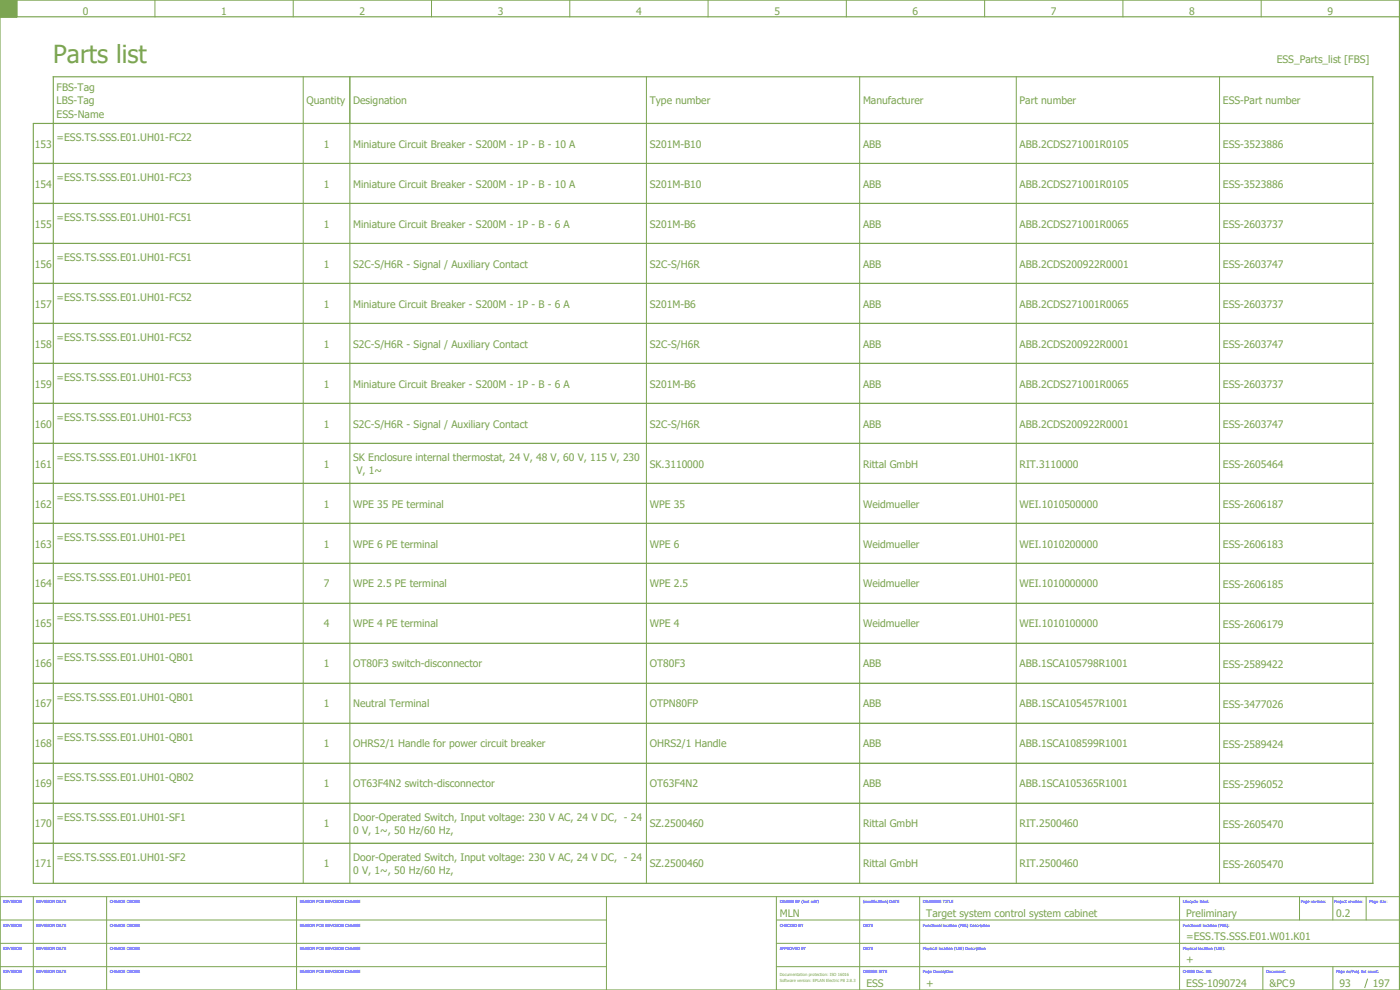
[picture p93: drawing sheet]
<svg xmlns="http://www.w3.org/2000/svg" width="420mm" height="297mm" viewBox="0 0 420 297" stroke-linecap="round" stroke-linejoin="round" font-family="sans-serif">
<defs><g id="words">
<text font-size="7.5" fill="#7ca552" x="16" y="19">Parts list</text>
<g font-size="3.1" fill="#7ca552">
<text x="24.9" y="4.4">0</text>
<text x="66.4" y="4.4">1</text>
<text x="107.9" y="4.4">2</text>
<text x="149.4" y="4.4">3</text>
<text x="190.9" y="4.4">4</text>
<text x="232.4" y="4.4">5</text>
<text x="273.9" y="4.4">6</text>
<text x="315.4" y="4.4">7</text>
<text x="356.9" y="4.4">8</text>
<text x="398.4" y="4.4">9</text>
<text x="383.2" y="19">ESS_Parts_list [FBS]</text>
<text x="17" y="27.3">FBS-Tag</text>
<text x="17" y="35.3">ESS-Name</text>
<text x="17" y="31.3">LBS-Tag</text>
<text x="92" y="31.3">Quantity</text>
<text x="106" y="31.3">Designation</text>
<text x="195" y="31.3">Type number</text>
<text x="259" y="31.3">Manufacturer</text>
<text x="306" y="31.3">Part number</text>
<text x="367" y="31.3">ESS-Part number</text>
<text x="10.5" y="44.3">153</text>
<text x="17" y="42.3">=ESS.TS.SSS.E01.UH01-FC22</text>
<text x="97.2" y="44.3">1</text>
<text x="106" y="44.3">Miniature Circuit Breaker - S200M - 1P - B - 10 A</text>
<text x="195" y="44.3">S201M-B10</text>
<text x="259" y="44.3">ABB</text>
<text x="306" y="44.3">ABB.2CDS271001R0105</text>
<text x="367" y="44.4">ESS-3523886</text>
<text x="10.5" y="56.3">154</text>
<text x="17" y="54.3">=ESS.TS.SSS.E01.UH01-FC23</text>
<text x="97.2" y="56.3">1</text>
<text x="106" y="56.3">Miniature Circuit Breaker - S200M - 1P - B - 10 A</text>
<text x="195" y="56.3">S201M-B10</text>
<text x="259" y="56.3">ABB</text>
<text x="306" y="56.3">ABB.2CDS271001R0105</text>
<text x="367" y="56.4">ESS-3523886</text>
<text x="10.5" y="68.3">155</text>
<text x="17" y="66.3">=ESS.TS.SSS.E01.UH01-FC51</text>
<text x="97.2" y="68.3">1</text>
<text x="106" y="68.3">Miniature Circuit Breaker - S200M - 1P - B - 6 A</text>
<text x="195" y="68.3">S201M-B6</text>
<text x="259" y="68.3">ABB</text>
<text x="306" y="68.3">ABB.2CDS271001R0065</text>
<text x="367" y="68.4">ESS-2603737</text>
<text x="10.5" y="80.3">156</text>
<text x="17" y="78.3">=ESS.TS.SSS.E01.UH01-FC51</text>
<text x="97.2" y="80.3">1</text>
<text x="106" y="80.3">S2C-S/H6R - Signal / Auxiliary Contact</text>
<text x="195" y="80.3">S2C-S/H6R</text>
<text x="259" y="80.3">ABB</text>
<text x="306" y="80.3">ABB.2CDS200922R0001</text>
<text x="367" y="80.4">ESS-2603747</text>
<text x="10.5" y="92.3">157</text>
<text x="17" y="90.3">=ESS.TS.SSS.E01.UH01-FC52</text>
<text x="97.2" y="92.3">1</text>
<text x="106" y="92.3">Miniature Circuit Breaker - S200M - 1P - B - 6 A</text>
<text x="195" y="92.3">S201M-B6</text>
<text x="259" y="92.3">ABB</text>
<text x="306" y="92.3">ABB.2CDS271001R0065</text>
<text x="367" y="92.4">ESS-2603737</text>
<text x="10.5" y="104.3">158</text>
<text x="17" y="102.3">=ESS.TS.SSS.E01.UH01-FC52</text>
<text x="97.2" y="104.3">1</text>
<text x="106" y="104.3">S2C-S/H6R - Signal / Auxiliary Contact</text>
<text x="195" y="104.3">S2C-S/H6R</text>
<text x="259" y="104.3">ABB</text>
<text x="306" y="104.3">ABB.2CDS200922R0001</text>
<text x="367" y="104.4">ESS-2603747</text>
<text x="10.5" y="116.3">159</text>
<text x="17" y="114.3">=ESS.TS.SSS.E01.UH01-FC53</text>
<text x="97.2" y="116.3">1</text>
<text x="106" y="116.3">Miniature Circuit Breaker - S200M - 1P - B - 6 A</text>
<text x="195" y="116.3">S201M-B6</text>
<text x="259" y="116.3">ABB</text>
<text x="306" y="116.3">ABB.2CDS271001R0065</text>
<text x="367" y="116.4">ESS-2603737</text>
<text x="10.5" y="128.3">160</text>
<text x="17" y="126.3">=ESS.TS.SSS.E01.UH01-FC53</text>
<text x="97.2" y="128.3">1</text>
<text x="106" y="128.3">S2C-S/H6R - Signal / Auxiliary Contact</text>
<text x="195" y="128.3">S2C-S/H6R</text>
<text x="259" y="128.3">ABB</text>
<text x="306" y="128.3">ABB.2CDS200922R0001</text>
<text x="367" y="128.4">ESS-2603747</text>
<text x="10.5" y="140.3">161</text>
<text x="17" y="138.3">=ESS.TS.SSS.E01.UH01-1KF01</text>
<text x="97.2" y="140.3">1</text>
<text x="106" y="138.4">SK Enclosure internal thermostat, 24 V, 48 V, 60 V, 115 V, 230</text>
<text x="107" y="142.1">V, 1~</text>
<text x="195" y="140.3">SK.3110000</text>
<text x="259" y="140.3">Rittal GmbH</text>
<text x="306" y="140.3">RIT.3110000</text>
<text x="367" y="140.4">ESS-2605464</text>
<text x="10.5" y="152.3">162</text>
<text x="17" y="150.3">=ESS.TS.SSS.E01.UH01-PE1</text>
<text x="97.2" y="152.3">1</text>
<text x="106" y="152.3">WPE 35 PE terminal</text>
<text x="195" y="152.3">WPE 35</text>
<text x="259" y="152.3">Weidmueller</text>
<text x="306" y="152.3">WEI.1010500000</text>
<text x="367" y="152.4">ESS-2606187</text>
<text x="10.5" y="164.3">163</text>
<text x="17" y="162.3">=ESS.TS.SSS.E01.UH01-PE1</text>
<text x="97.2" y="164.3">1</text>
<text x="106" y="164.3">WPE 6 PE terminal</text>
<text x="195" y="164.3">WPE 6</text>
<text x="259" y="164.3">Weidmueller</text>
<text x="306" y="164.3">WEI.1010200000</text>
<text x="367" y="164.4">ESS-2606183</text>
<text x="10.5" y="176.3">164</text>
<text x="17" y="174.3">=ESS.TS.SSS.E01.UH01-PE01</text>
<text x="97.2" y="176.3">7</text>
<text x="106" y="176.3">WPE 2.5 PE terminal</text>
<text x="195" y="176.3">WPE 2.5</text>
<text x="259" y="176.3">Weidmueller</text>
<text x="306" y="176.3">WEI.1010000000</text>
<text x="367" y="176.4">ESS-2606185</text>
<text x="10.5" y="188.3">165</text>
<text x="17" y="186.3">=ESS.TS.SSS.E01.UH01-PE51</text>
<text x="97.2" y="188.3">4</text>
<text x="106" y="188.3">WPE 4 PE terminal</text>
<text x="195" y="188.3">WPE 4</text>
<text x="259" y="188.3">Weidmueller</text>
<text x="306" y="188.3">WEI.1010100000</text>
<text x="367" y="188.4">ESS-2606179</text>
<text x="10.5" y="200.3">166</text>
<text x="17" y="198.3">=ESS.TS.SSS.E01.UH01-QB01</text>
<text x="97.2" y="200.3">1</text>
<text x="106" y="200.3">OT80F3 switch-disconnector</text>
<text x="195" y="200.3">OT80F3</text>
<text x="259" y="200.3">ABB</text>
<text x="306" y="200.3">ABB.1SCA105798R1001</text>
<text x="367" y="200.4">ESS-2589422</text>
<text x="10.5" y="212.3">167</text>
<text x="17" y="210.3">=ESS.TS.SSS.E01.UH01-QB01</text>
<text x="97.2" y="212.3">1</text>
<text x="106" y="212.3">Neutral Terminal</text>
<text x="195" y="212.3">OTPN80FP</text>
<text x="259" y="212.3">ABB</text>
<text x="306" y="212.3">ABB.1SCA105457R1001</text>
<text x="367" y="212.4">ESS-3477026</text>
<text x="10.5" y="224.3">168</text>
<text x="17" y="222.3">=ESS.TS.SSS.E01.UH01-QB01</text>
<text x="97.2" y="224.3">1</text>
<text x="106" y="224.3">OHRS2/1 Handle for power circuit breaker</text>
<text x="195" y="224.3">OHRS2/1 Handle</text>
<text x="259" y="224.3">ABB</text>
<text x="306" y="224.3">ABB.1SCA108599R1001</text>
<text x="367" y="224.4">ESS-2589424</text>
<text x="10.5" y="236.3">169</text>
<text x="17" y="234.3">=ESS.TS.SSS.E01.UH01-QB02</text>
<text x="97.2" y="236.3">1</text>
<text x="106" y="236.3">OT63F4N2 switch-disconnector</text>
<text x="195" y="236.3">OT63F4N2</text>
<text x="259" y="236.3">ABB</text>
<text x="306" y="236.3">ABB.1SCA105365R1001</text>
<text x="367" y="236.4">ESS-2596052</text>
<text x="10.5" y="248.3">170</text>
<text x="17" y="246.3">=ESS.TS.SSS.E01.UH01-SF1</text>
<text x="97.2" y="248.3">1</text>
<text x="106" y="246.4">Door-Operated Switch, Input voltage: 230 V AC, 24 V DC, - 24</text>
<text x="106" y="250.1">0 V, 1~, 50 Hz/60 Hz,</text>
<text x="195" y="248.3">SZ.2500460</text>
<text x="259" y="248.3">Rittal GmbH</text>
<text x="306" y="248.3">RIT.2500460</text>
<text x="367" y="248.4">ESS-2605470</text>
<text x="10.5" y="260.3">171</text>
<text x="17" y="258.3">=ESS.TS.SSS.E01.UH01-SF2</text>
<text x="97.2" y="260.3">1</text>
<text x="106" y="258.4">Door-Operated Switch, Input voltage: 230 V AC, 24 V DC, - 24</text>
<text x="106" y="262.1">0 V, 1~, 50 Hz/60 Hz,</text>
<text x="195" y="260.3">SZ.2500460</text>
<text x="259" y="260.3">Rittal GmbH</text>
<text x="306" y="260.3">RIT.2500460</text>
<text x="367" y="260.4">ESS-2605470</text>
<text x="234" y="275">MLN</text>
<text x="278" y="275">Target system control system cabinet</text>
<text x="356" y="275">Preliminary</text>
<text x="401" y="275">0.2</text>
<text x="356" y="282">=ESS.TS.SSS.E01.W01.K01</text>
<text x="356" y="289">+</text>
<text x="260" y="296">ESS</text>
<text x="278" y="296">+</text>
<text x="356" y="296">ESS-1090724</text>
<text x="381" y="296">&amp;PC9</text>
<text x="402" y="296">93</text>
<text x="412" y="296">197</text>
</g>
<g font-size="1.2" fill="#00f">
<text x="1" y="271">REVISION</text>
<text x="11" y="271">REVISION DATE</text>
<text x="33" y="271">CHANGE ORDER</text>
<text x="90" y="271">REASON FOR REVISION CHANGE</text>
<text x="234" y="271">DRAWN BY (last edit)</text>
<text x="259" y="271">(modification) DATE</text>
<text x="277" y="271">DRAWING TITLE</text>
<text x="355" y="271">Lifecycle label:</text>
<text x="390.4" y="271">Page revision:</text>
<text x="400.4" y="271">Project revision:</text>
<text x="411" y="271">Page size:</text>
<text x="1" y="278">REVISION</text>
<text x="11" y="278">REVISION DATE</text>
<text x="33" y="278">CHANGE ORDER</text>
<text x="90" y="278">REASON FOR REVISION CHANGE</text>
<text x="234" y="278">CHECKED BY</text>
<text x="259" y="278">DATE</text>
<text x="277" y="278">Functional location (FBS) Description</text>
<text x="355" y="278">Functional location (FBS):</text>
<text x="1" y="285">REVISION</text>
<text x="11" y="285">REVISION DATE</text>
<text x="33" y="285">CHANGE ORDER</text>
<text x="90" y="285">REASON FOR REVISION CHANGE</text>
<text x="234" y="285">APPROVED BY</text>
<text x="259" y="285">DATE</text>
<text x="277" y="285">Physical location (LBS) Description</text>
<text x="355" y="285">Physical location (LBS):</text>
<text x="1" y="292">REVISION</text>
<text x="11" y="292">REVISION DATE</text>
<text x="33" y="292">CHANGE ORDER</text>
<text x="90" y="292">REASON FOR REVISION CHANGE</text>
<text x="259" y="292">DESIGN SITE</text>
<text x="277" y="292">Page Description</text>
<text x="355" y="292">CHESS Doc. NR:</text>
<text x="380" y="292">Document:</text>
<text x="401" y="292">Page nr/Proj. tot count:</text>
</g>
<g font-size="1.2" fill="#7ca552">
<text x="234" y="292.8">Documentation protection: ISO 16016</text>
<text x="234" y="294.8">Software version: EPLAN Electric P8 2.8.3</text>
</g>
</g></defs>
<g fill="none" stroke="#7ca552" stroke-width=".35">
<path d="M0 5h420M0 0h420v297h-420zM5 0v5M412 37h-402v228h6v-242h396v242M10 49h6M10 61h6M10 73h6M10 85h6M10 97h6M10 109h6M10 121h6M10 133h6"/>
<path d="M10 145h6M10 157h6M10 169h6M10 181h6M10 193h6M10 205h6M10 217h6M10 229h6M10 241h6M10 253h6"/>
</g>
<g fill="none" stroke="#7ca552" stroke-width=".3">
<path d="M0 5h5M46.5 0v5M88 0v5M129.5 0v5M171 0v5M212.5 0v5M254 0v5M295.5 0v5M337 0v5M378.5 0v5M16 37h396M91 23v242"/>
<path d="M105 23v242M194 23v242M258 23v242M305 23v242M366 23v242M16 49h396M16 61h396M16 73h396M16 85h396M16 97h396M16 109h396M16 121h396"/>
<path d="M16 133h396M16 145h396M16 157h396M16 169h396M16 181h396M16 193h396M16 205h396M16 217h396M16 229h396M16 241h396M16 253h396M0 276h182"/>
<path d="M10 269v28M16 265h396M32 269v28M89 269v28M182 269v28M233 276h187M233 269v28M258 269v28M276 269v28M354 269v28M390 269v7M400 269v7"/>
<path d="M410 269v7M420 269h-420v28M0 283h182M0 290h182M233 283h187M233 290h187M379 290v7M400 290v7M410.4 293.6l-.8 2.8"/>
</g>
<path d="M0 0h5v5h-5z" fill="#7ca552" stroke="#7ca552" stroke-width=".3"/>
<use href="#words"/>
</svg>
